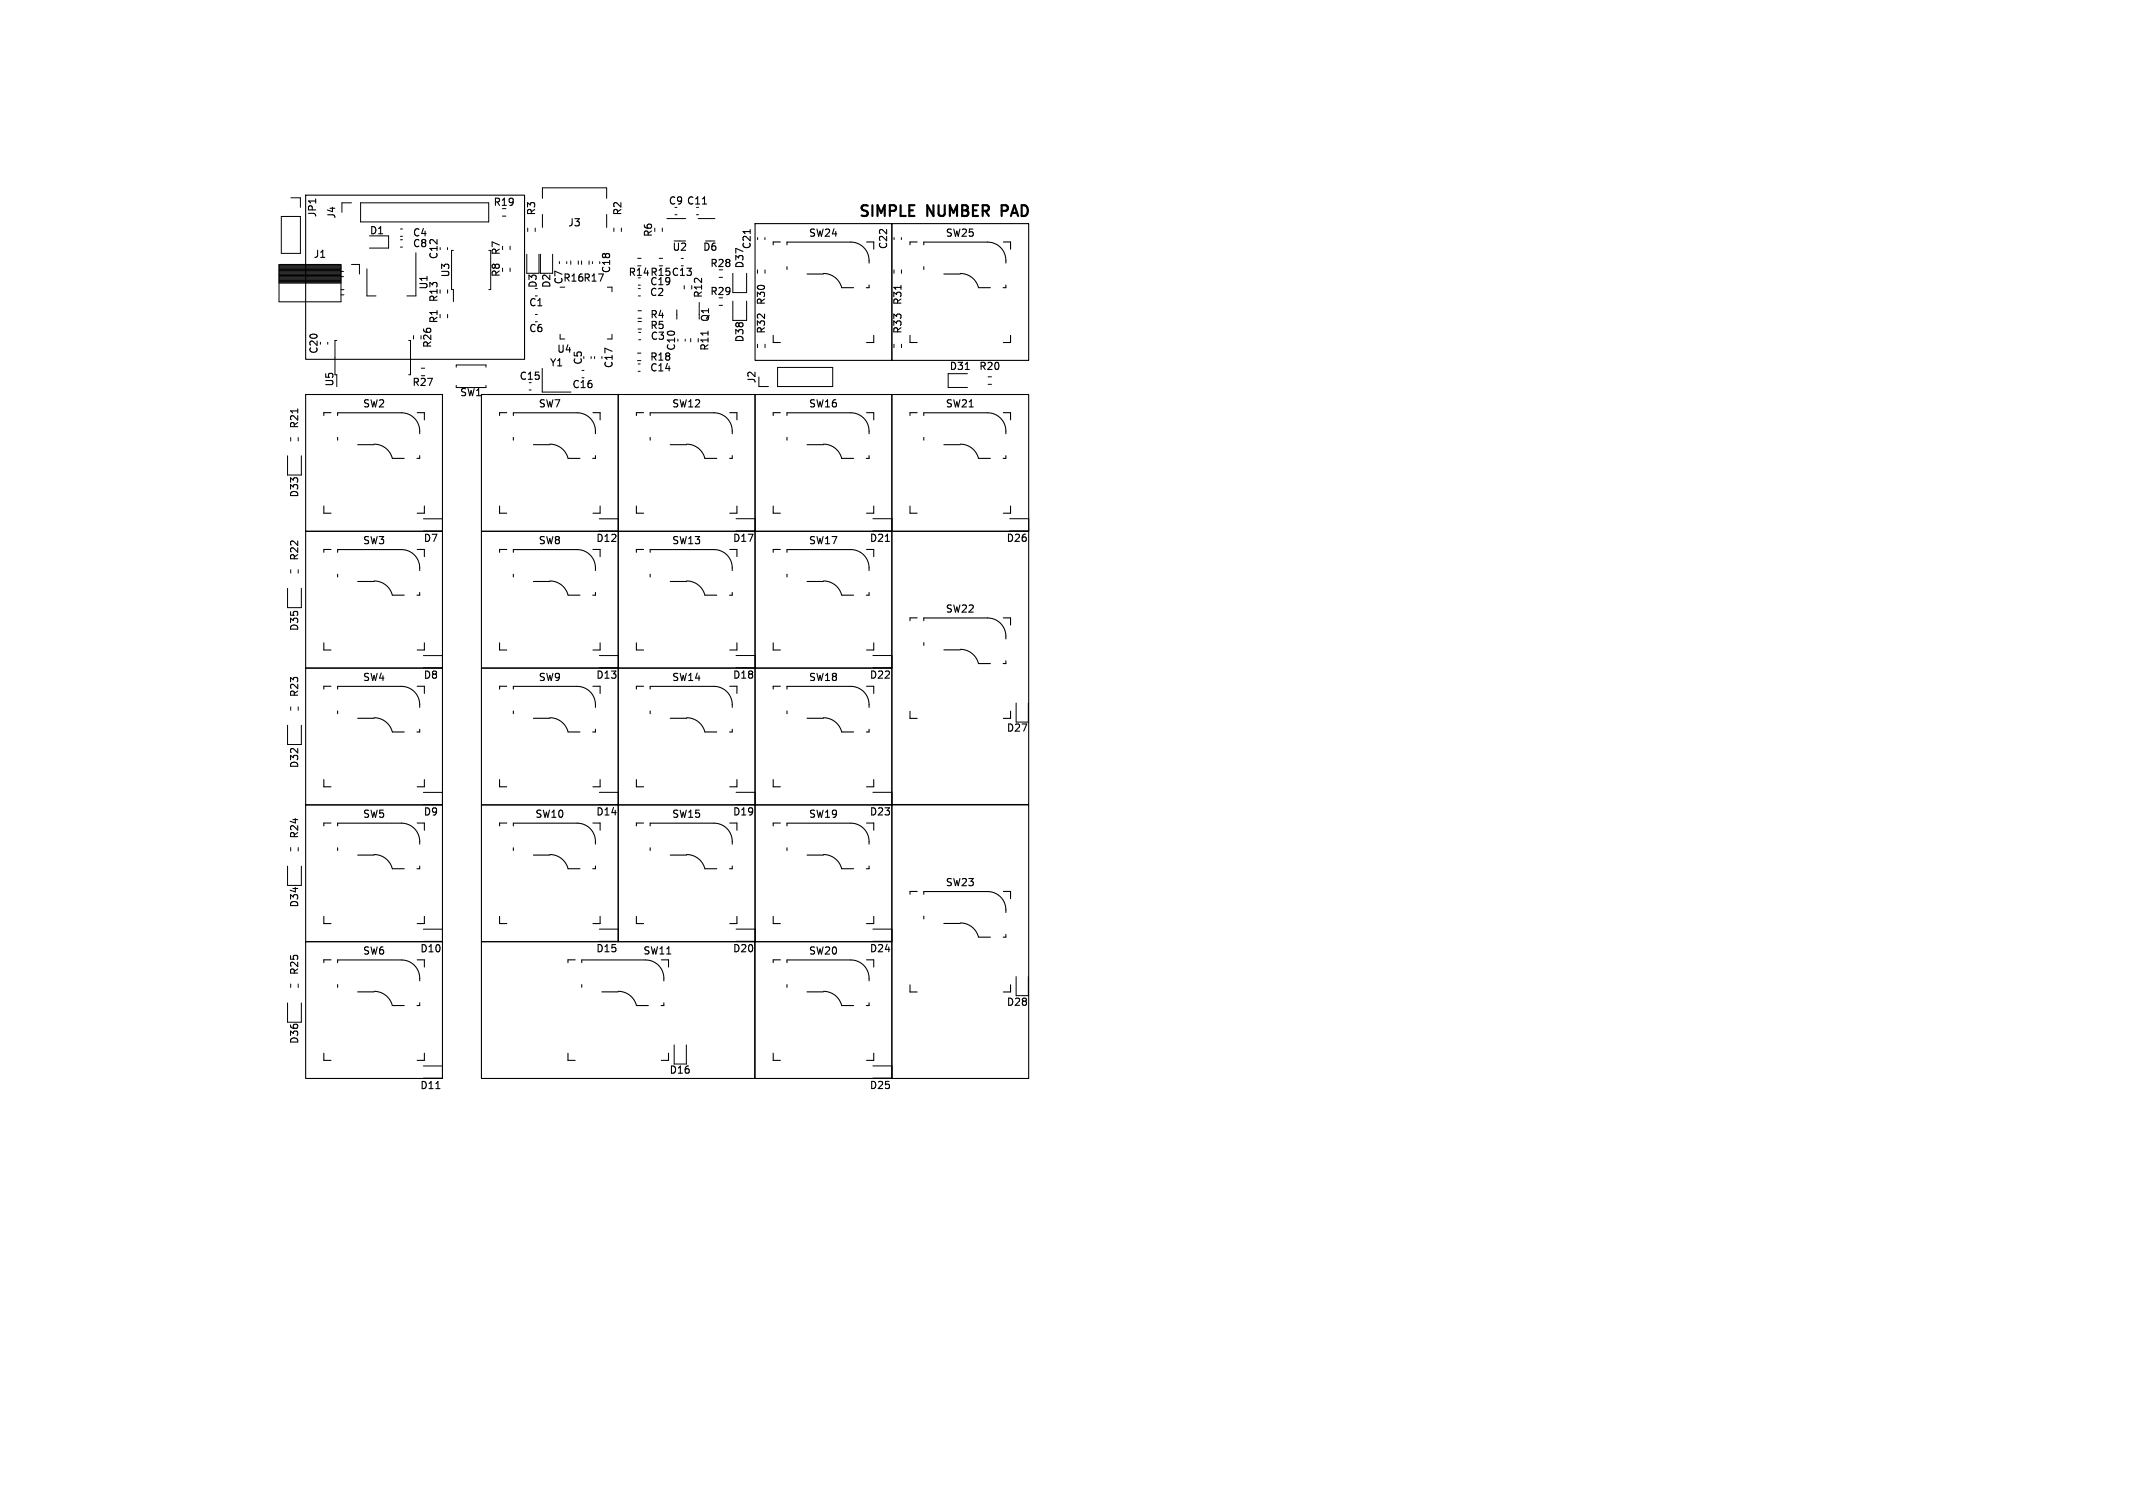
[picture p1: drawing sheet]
<svg xmlns="http://www.w3.org/2000/svg" width="297mm" height="210mm" viewBox="0 0 297 210" stroke-linecap="round" stroke-linejoin="round" font-family="sans-serif">
<defs><g id="words">
<g font-size="2.1">
<text x="119.3" y="30.6">SIMPLE</text>
<text x="129" y="30.6">NUMBER</text>
<text x="139.9" y="30.6">PAD</text>
</g>
<g font-size="1.4">
<text x="68.6" y="28.9">R19</text>
<text x="93" y="28.7">C9 C11</text>
<text x="44.2" y="30.4" transform="rotate(-90 44.2 30.4)">JP1</text>
<text x="46.9" y="30.6" transform="rotate(-90 46.9 30.6)">J4</text>
<text x="51.4" y="32.8">D1</text>
<text x="57.4" y="33.1">C4</text>
<text x="57.4" y="34.6">C8</text>
<text x="69.8" y="35.6" transform="rotate(-90 69.8 35.6)">R7</text>
<text x="74.7" y="30.1" transform="rotate(-90 74.7 30.1)">R3</text>
<text x="79" y="31.7">J3</text>
<text x="86.7" y="30.1" transform="rotate(-90 86.7 30.1)">R2</text>
<text x="91" y="33.1" transform="rotate(-90 91 33.1)">R6</text>
<text x="93.5" y="35.1">U2</text>
<text x="97.8" y="35.1">D6</text>
<text x="104.7" y="34.8" transform="rotate(-90 104.7 34.8)">C21</text>
<text x="112.5" y="33.2">SW24</text>
<text x="123.7" y="34.8" transform="rotate(-90 123.7 34.8)">C22</text>
<text x="131.6" y="33.2">SW25</text>
<text x="43.6" y="36.1">J1</text>
<text x="59.7" y="40.4" transform="rotate(-90 59.7 40.4)">U1</text>
<text x="61.1" y="36.2" transform="rotate(-90 61.1 36.2)">C12</text>
<text x="62.8" y="38.7" transform="rotate(-90 62.8 38.7)">U3</text>
<text x="69.8" y="38.7" transform="rotate(-90 69.8 38.7)">R8</text>
<text x="74.9" y="40.2" transform="rotate(-90 74.9 40.2)">D3</text>
<text x="76.8" y="40.2" transform="rotate(-90 76.8 40.2)">D2</text>
<text x="78.3" y="39.4">R16 R17</text>
<text x="78.5" y="39.7" transform="rotate(-90 78.5 39.7)">C7</text>
<text x="85.2" y="38.2" transform="rotate(-90 85.2 38.2)">C18</text>
<text x="87.4" y="38.6">R14 R15 C13</text>
<text x="90.4" y="41.4">C2</text>
<text x="90.4" y="39.9">C19</text>
<text x="98" y="41.6" transform="rotate(-90 98 41.6)">R12</text>
<text x="98.8" y="37.4">R28</text>
<text x="98.8" y="41.3">R29</text>
<text x="103.7" y="37.5" transform="rotate(-90 103.7 37.5)">D37</text>
<text x="61.1" y="45.1" transform="rotate(-90 61.1 45.1)">R1</text>
<text x="61.1" y="42.2" transform="rotate(-90 61.1 42.2)">R13</text>
<text x="73.6" y="42.9">C1</text>
<text x="73.6" y="46.5">C6</text>
<text x="90.4" y="44.5">R4</text>
<text x="90.4" y="46">R5</text>
<text x="90.5" y="47.5">C3</text>
<text x="98.9" y="44.9" transform="rotate(-90 98.9 44.9)">Q1</text>
<text x="103.7" y="47.8" transform="rotate(-90 103.7 47.8)">D38</text>
<text x="106.7" y="46.6" transform="rotate(-90 106.7 46.6)">R32</text>
<text x="106.7" y="42.6" transform="rotate(-90 106.7 42.6)">R30</text>
<text x="125.7" y="46.6" transform="rotate(-90 125.7 46.6)">R33</text>
<text x="125.7" y="42.6" transform="rotate(-90 125.7 42.6)">R31</text>
<text x="44.4" y="49.4" transform="rotate(-90 44.4 49.4)">C20</text>
<text x="46.6" y="53.9" transform="rotate(-90 46.6 53.9)">U5</text>
<text x="57.3" y="54">R27</text>
<text x="60.3" y="48.6" transform="rotate(-90 60.3 48.6)">R26</text>
<text x="72.2" y="53.1">C15</text>
<text x="76.5" y="51.2">Y1</text>
<text x="77.5" y="49.3">U4</text>
<text x="81.2" y="50.9" transform="rotate(-90 81.2 50.9)">C5</text>
<text x="85.5" y="51.4" transform="rotate(-90 85.5 51.4)">C17</text>
<text x="90.4" y="51.9">C14</text>
<text x="90.4" y="50.4">R18</text>
<text x="94.2" y="49" transform="rotate(-90 94.2 49)">C10</text>
<text x="98.9" y="49" transform="rotate(-90 98.9 49)">R11</text>
<text x="105.4" y="53.5" transform="rotate(-90 105.4 53.5)">J2</text>
<text x="132.1" y="51.7">D31</text>
<text x="136.2" y="51.7">R20</text>
<text x="41.7" y="59.8" transform="rotate(-90 41.7 59.8)">R21</text>
<text x="50.4" y="56.9">SW2</text>
<text x="64" y="55.4">SW1</text>
<text x="74.9" y="56.9">SW7</text>
<text x="79.6" y="54.3">C16</text>
<text x="93.5" y="56.9">SW12</text>
<text x="112.5" y="56.9">SW16</text>
<text x="131.6" y="56.9">SW21</text>
<text x="41.7" y="69.4" transform="rotate(-90 41.7 69.4)">D33</text>
<text x="50.4" y="76">SW3</text>
<text x="58.9" y="75.7">D7</text>
<text x="74.9" y="76">SW8</text>
<text x="82.9" y="75.7">D12</text>
<text x="93.5" y="76">SW13</text>
<text x="102" y="75.7">D17</text>
<text x="112.5" y="76">SW17</text>
<text x="121" y="75.7">D21</text>
<text x="140.1" y="75.7">D26</text>
<text x="41.7" y="78.2" transform="rotate(-90 41.7 78.2)">R22</text>
<text x="41.7" y="88" transform="rotate(-90 41.7 88)">D35</text>
<text x="131.6" y="85.5">SW22</text>
<text x="50.4" y="95">SW4</text>
<text x="58.9" y="94.7">D8</text>
<text x="74.9" y="95">SW9</text>
<text x="82.9" y="94.7">D13</text>
<text x="93.5" y="95">SW14</text>
<text x="102" y="94.7">D18</text>
<text x="112.5" y="95">SW18</text>
<text x="121" y="94.7">D22</text>
<text x="41.7" y="97.2" transform="rotate(-90 41.7 97.2)">R23</text>
<text x="41.7" y="107.1" transform="rotate(-90 41.7 107.1)">D32</text>
<text x="140.1" y="102.1">D27</text>
<text x="58.9" y="113.8">D9</text>
<text x="82.9" y="113.8">D14</text>
<text x="102" y="113.8">D19</text>
<text x="121" y="113.8">D23</text>
<text x="41.7" y="116.9" transform="rotate(-90 41.7 116.9)">R24</text>
<text x="50.4" y="114.1">SW5</text>
<text x="74.4" y="114.1">SW10</text>
<text x="93.5" y="114.1">SW15</text>
<text x="112.5" y="114.1">SW19</text>
<text x="131.6" y="123.6">SW23</text>
<text x="41.7" y="126.5" transform="rotate(-90 41.7 126.5)">D34</text>
<text x="41.7" y="135.9" transform="rotate(-90 41.7 135.9)">R25</text>
<text x="50.4" y="133.1">SW6</text>
<text x="58.4" y="132.8">D10</text>
<text x="82.9" y="132.8">D15</text>
<text x="89.5" y="133.1">SW11</text>
<text x="102" y="132.8">D20</text>
<text x="112.5" y="133.1">SW20</text>
<text x="121" y="132.8">D24</text>
<text x="140.1" y="140.3">D28</text>
<text x="41.7" y="145.5" transform="rotate(-90 41.7 145.5)">D36</text>
<text x="93.1" y="149.7">D16</text>
<text x="58.4" y="151.9">D11</text>
<text x="121" y="151.9">D25</text>
</g>
</g></defs>
<g fill="none" stroke="#000" stroke-width=".15">
<path d="M42.6 27.2h30.4v22.8h-30.4zM44 27.7v.6M97.8 28.4h.6M104.5 32v.5M105.1 31.1h19.1v19.1h-19.1zM108.7 33.7h-1v.4M109.6 34.1v-.4h8.9a2.58 2.58 0 0 1 2.5 2.9M109.6 37.1v.4M112.4 38.2h2.3M114.7 38.1a2.62 2.62 0 0 1 2.5 2h1.7M120.7 33.7h1v1M121 39.7v.4h-.4"/>
<path d="M124.2 31.1h19v19.1h-19zM125.5 39.7v.6M127.7 33.7h-1v.4M128.6 34.1v-.4h8.9a2.58 2.58 0 0 1 2.6 2.9M128.6 37.1v.4M131.4 38.2h2.3M133.7 38.1a2.62 2.62 0 0 1 2.5 2h1.7M139.7 33.7h1v1M140.1 39.7v.4h-.4M41.5 56.9v.6M42.6 54.9h19v19.1h-19zM46.1 57.5h-1v.4"/>
<path d="M47 57.9v-.4h8.9a2.58 2.58 0 0 1 2.5 2.9M58.1 57.5h1v1M67 54.9h19.1v19.1h-19.1zM70.6 57.5h-1v.4M71.5 57.9v-.4h8.9a2.58 2.58 0 0 1 2.5 2.9M82.6 57.5h1v1M86.1 54.9h19v19.1h-19zM89.6 57.5h-1v.4M90.5 57.9v-.4h8.9a2.58 2.58 0 0 1 2.6 2.9M98.6 46.1v.6M101.6 57.5h1v1M105.1 54.9h19.1v19.1h-19.1z"/>
<path d="M107.7 46.7v1h1M108.7 57.5h-1v.4M109.6 57.9v-.4h8.9a2.58 2.58 0 0 1 2.5 2.9M120.7 57.5h1v1M121.7 46.7v1h-1M124.2 54.9h19v19.1h-19zM126.7 46.7v1h1M127.7 57.5h-1v.4M128.6 57.9v-.4h8.9a2.58 2.58 0 0 1 2.6 2.9M134.4 51.5h.6M139.7 57.5h1v1M140.7 46.7v1h-1"/>
<path d="M42.6 74h19v19h-19zM45.1 70.5v1h1M46.1 76.5h-1v.4M47 76.9v-.4h8.9a2.58 2.58 0 0 1 2.5 3M47 60.9v.4M47 80v.3M49.8 61.9h2.3M52.1 61.9a2.62 2.62 0 0 1 2.5 1.9h1.7M58.1 76.5h1v1M58.4 63.5v.3h-.3M59.1 70.5v1h-1M67 74h19.1v19h-19.1z"/>
<path d="M69.6 70.5v1h1M70.6 76.5h-1v.4M71.5 76.9v-.4h8.9a2.58 2.58 0 0 1 2.5 3M71.5 60.9v.4M71.5 80v.3M74.3 61.9h2.3M76.6 61.9a2.62 2.62 0 0 1 2.5 1.9h1.7M82.6 76.5h1v1M82.9 63.5v.3h-.4M83.6 70.5v1h-1M86.1 74h19v19h-19zM88.6 70.5v1h1"/>
<path d="M89.6 76.5h-1v.4M90.5 76.9v-.4h8.9a2.58 2.58 0 0 1 2.6 3M90.5 60.9v.4M90.5 80v.3M93.3 61.9h2.3M95.6 61.9a2.62 2.62 0 0 1 2.5 1.9h1.7M101.6 76.5h1v1M102 63.5v.3h-.4M102.6 70.5v1h-1M105.1 74h19.1v19h-19.1zM107.7 70.5v1h1M108.7 76.5h-1v.4"/>
<path d="M109.6 76.9v-.4h8.9a2.58 2.58 0 0 1 2.5 3M109.6 60.9v.4M109.6 80v.3M112.4 61.9h2.3M114.7 61.9a2.62 2.62 0 0 1 2.5 1.9h1.7M120.7 76.5h1v1M121 63.5v.3h-.4M121.7 70.5v1h-1M123.3 75.4h.6M124.2 74h19v38h-19zM126.7 70.5v1h1M128.6 60.9v.4"/>
<path d="M131.4 61.9h2.3M133.7 61.9a2.62 2.62 0 0 1 2.5 1.9h1.7M140.1 63.5v.3h-.4M140.7 70.5v1h-1M42.6 93h19v19.1h-19zM45.1 89.5v1h1M46.1 95.6h-1v.4M47 96v-.4h8.9a2.58 2.58 0 0 1 2.5 2.9M47 99v.4M49.8 81h2.3M52.1 80.9a2.62 2.62 0 0 1 2.5 2h1.7M52.1 100a2.62 2.62 0 0 1 2.5 1.9h1.7"/>
<path d="M58.1 95.6h1v1M58.4 82.5v.4h-.3M59.1 89.5v1h-1M67 93h19.1v19.1h-19.1zM69.6 89.5v1h1M70.6 95.6h-1v.4M71.5 96v-.4h8.9a2.58 2.58 0 0 1 2.5 2.9M71.5 99v.4M74.3 81h2.3M76.6 80.9a2.62 2.62 0 0 1 2.5 2h1.7M76.6 100a2.62 2.62 0 0 1 2.5 1.9h1.7M82.6 95.6h1v1"/>
<path d="M82.9 82.5v.4h-.4M83.6 89.5v1h-1M86.1 93h19v19.1h-19zM88.6 89.5v1h1M89.6 95.6h-1v.4M90.5 96v-.4h8.9a2.58 2.58 0 0 1 2.6 2.9M90.5 99v.4M93.3 81h2.3M95.6 100a2.62 2.62 0 0 1 2.5 1.9h1.7M95.6 80.9a2.62 2.62 0 0 1 2.5 2h1.7M101.6 95.6h1v1M102 82.5v.4h-.4"/>
<path d="M102.6 89.5v1h-1M105.1 93h19.1v19.1h-19.1zM107.7 89.5v1h1M108.7 95.6h-1v.4M109.6 96v-.4h8.9a2.58 2.58 0 0 1 2.5 2.9M109.6 99v.4M112.4 81h2.3M114.7 80.9a2.62 2.62 0 0 1 2.5 2h1.7M114.7 100a2.62 2.62 0 0 1 2.5 1.9h1.7M120.7 95.6h1v1M121 82.5v.4h-.4M121.7 89.5v1h-1"/>
<path d="M126.7 99v1h1M127.7 86h-1v.4M128.6 86.4v-.3h8.9a2.58 2.58 0 0 1 2.6 2.9M128.6 89.5v.4M131.4 90.5h2.3M133.7 90.4a2.62 2.62 0 0 1 2.5 2h1.7M139.7 86h1v1M140.1 92v.4h-.4M140.7 99v1h-1M42.6 112.1h19v19h-19zM45.1 108.6v1h1M46.1 114.6h-1v.4"/>
<path d="M47 115v-.4h8.9a2.58 2.58 0 0 1 2.5 3M47 118.1v.3M49.8 100h2.3M49.8 119.1h2.3M52.1 119a2.62 2.62 0 0 1 2.5 2h1.7M58.1 114.6h1v1M58.4 101.6v.3h-.3M59.1 108.6v1h-1M67 112.1h19.1v19h-19.1zM69.6 108.6v1h1M70.6 114.6h-1v.4M71.5 115v-.4h8.9a2.58 2.58 0 0 1 2.5 3"/>
<path d="M71.5 118.1v.3M74.3 100h2.3M74.3 119.1h2.3M76.6 119a2.62 2.62 0 0 1 2.5 2h1.7M82.6 114.6h1v1M82.9 101.6v.3h-.4M83.6 108.6v1h-1M86.1 112.1h19v19h-19zM88.6 108.6v1h1M89.6 114.6h-1v.4M90.5 115v-.4h8.9a2.58 2.58 0 0 1 2.6 3M90.5 118.1v.3"/>
<path d="M93.3 100h2.3M93.3 119.1h2.3M95.6 119a2.62 2.62 0 0 1 2.5 2h1.7M101.6 114.6h1v1M102 101.6v.3h-.4M102.6 108.6v1h-1M105.1 112.1h19.1v19h-19.1zM107.7 108.6v1h1M108.7 114.6h-1v.4M109.6 115v-.4h8.9a2.58 2.58 0 0 1 2.5 3M109.6 118.1v.3M112.4 100h2.3"/>
<path d="M112.4 119.1h2.3M114.7 119a2.62 2.62 0 0 1 2.5 2h1.7M120.7 114.6h1v1M121 101.6v.3h-.4M121.7 108.6v1h-1M124.2 112.1h19v38.1h-19zM42.6 131.1h19v19.1h-19zM45.1 127.6v1h1M46.1 133.7h-1v.4M47 134.1v-.4h8.9a2.58 2.58 0 0 1 2.5 2.9M47 137.1v.4M49.8 138.1h2.3"/>
<path d="M52.1 138.1a2.62 2.62 0 0 1 2.5 1.9h1.7M58.1 133.7h1v1M58.4 120.6v.4h-.3M58.4 139.7v.3h-.3M59.1 127.6v1h-1M67 131.1h38.1v19.1h-38.1zM69.6 127.6v1h1M80.1 133.7h-1v.4M81 134.1v-.4h8.9a2.58 2.58 0 0 1 2.5 2.9M81 137.1v.4M82.9 120.6v.4h-.4M83.6 127.6v1h-1"/>
<path d="M83.8 138.1h2.3M86.1 138.1a2.62 2.62 0 0 1 2.5 1.9h1.7M88.6 127.6v1h1M92.1 133.7h1v1M92.4 139.7v.3h-.3M102 120.6v.4h-.4M102.6 127.6v1h-1M105.1 131.1h19.1v19.1h-19.1zM107.7 127.6v1h1M108.7 133.7h-1v.4M109.6 134.1v-.4h8.9a2.58 2.58 0 0 1 2.5 2.9M109.6 137.1v.4"/>
<path d="M112.4 138.1h2.3M114.7 138.1a2.62 2.62 0 0 1 2.5 1.9h1.7M120.7 133.7h1v1M121 139.7v.3h-.4M121 120.6v.4h-.4M121.7 127.6v1h-1M126.7 137.1v1h1M127.7 124.1h-1v.4M128.6 124.5v-.3h8.9a2.58 2.58 0 0 1 2.6 2.9M128.6 127.6v.4M131.4 128.6h2.3M133.7 128.5a2.62 2.62 0 0 1 2.5 2h1.7"/>
<path d="M139.7 124.1h1v1M140.1 130.1v.4h-.4M140.7 137.1v1h-1M45.1 146.7v1h1M59.1 146.7v1h-1M60.7 151.6h.6M79.1 146.7v1h1M93.1 146.7v1h-1M107.7 146.7v1h1M121.7 146.7v1h-1"/>
</g>
<g fill="none" stroke="#000" stroke-width=".14">
<path d="M38.9 36.8h8.6v5.2h-8.6zM38.9 36.9h8.6M38.9 37.1h8.6M38.9 37.2h8.6M38.9 37.3h8.6M38.9 37.4h8.6M38.9 37.5h8.6M38.9 37.7h8.6M38.9 37.8h8.6M38.9 37.9h8.6M38.9 38h8.6M38.9 38.1h8.6"/>
<path d="M38.9 38.2h8.6M38.9 38.4h8.6M38.9 38.5h8.6M38.9 38.6h8.6M38.9 38.7h8.6M38.9 38.8h8.6M38.9 39h8.6M38.9 39.1h8.6M38.9 39.2h8.6M38.9 39.3h8.6M38.9 39.4h8.6M39.2 30.1h2.6v5.2h-2.6z"/>
<path d="M40.5 27.5h1.3v1.4M47.5 37.8h.3M47.5 38.5h.3M48.9 28.2h-1.3v1.4M48.9 36.8h1.1v1.4M50.2 28.2h17.8v2.7h-17.8zM51.1 37.5v3.7h1.2M51.4 32.9h2.7v1.7h-2.7M55.8 31.9h.2M55.8 32.9h.2M55.8 33.4h.2M55.8 34.4h.2"/>
<path d="M57.9 35.2v6h-1.3M62.3 34.5v.3M63.1 34.9h-.2v5.4h.2v1.7M68.1 34.9h.2v5.4h-.2M70 30.1h.4M71 34.3v.5M71 37.3v.5M73.4 35.4v2.7h1.6v-2.7M73.5 31.8v.4M74.5 31.8v.4M75.3 35.4v2.7h1.7v-2.7M75.5 27.6v-1.4h9v1.4"/>
<path d="M75.5 29.9v1.8M77.9 36.4v.3M78.9 36.4v.3M79.5 36.3v.5M80.5 36.3v.5M81 36.3v.5M82 36.3v.5M82.5 36.4v.3M83.5 36.4v.3M84.5 29.9v1.8M84.6 40h.6v.6M85.5 31.8v.4"/>
<path d="M86.5 31.8v.4M88.8 36h.5M88.8 37h.5M88.9 39.7h.3M91.8 36h.5M91.8 37h.5M92.2 31.8v.4M92.9 30.4h2.6M93.9 33.6h1.6M94 29.9h.3M94.9 37h.2M94.9 36h.2"/>
<path d="M95.3 39.8v.4M96.3 39.8v.4M97 29.9h.3M97.2 30.4h2.3M98.2 33.6h1.3M100.1 38.6h.5M102 38.1v2.6h2v-2.6M105.5 37.6v.5M105.5 33.1v.3M106.5 33.1v.3M106.5 37.6v.5M124.5 37.6v.5"/>
<path d="M124.5 33.1v.3M125.5 33.1v.3M125.5 37.6v.5M45.6 47.7v.2M46.9 47.4h-.3v4.8M47.5 40.3h.4M47.5 41.1h.4M56.9 47.4h.3v4.8h-.3M57.6 46.7v.5M58.6 46.7v.5M58.7 52.3h.4M58.7 51.3h.4"/>
<path d="M62.3 40.4v.4M62.3 43.8v.5M63.5 53.7v.3h4.2v-.3M63.5 51.1v-.3h4.2v.3M73.7 54.3h.3M74.5 41.2h.3M74.5 44.8h.3M74.5 43.8h.3M75.5 51.3v3.3h4M78 46.6v.6h.6M81 52.6h.3M81 51.6h.3"/>
<path d="M82.3 49.7v.2M82.8 49.7v.2M83.8 49.7v.2M85.2 46.6v.6h-.6M88.8 49.2h.4M88.8 50.2h.4M88.8 43.3h.5M88.8 44.3h.5M88.8 45.8h.5M88.8 44.8h.5M88.9 50.7h.2M88.9 51.7h.2"/>
<path d="M88.9 40.2h.3M88.9 41.2h.3M88.9 46.3h.3M88.9 47.3h.3M94.2 43.2v1.3M95.4 47.2v.3M96.2 47.1v.5M97.2 47.1v.5M97.4 42.1v2.4M100.1 42.5h.5M102 41.9v2.7h2v-2.7M105.5 47.9v.5"/>
<path d="M105.7 53.8h1.3M106.5 47.9v.5M108.3 51.2h7.6v2.6h-7.6zM124.5 47.9v.5M125.5 47.9v.5M134.7 52h-2.7v2h2.7M137.6 53.5h.5M137.6 52.5h.5M40 63.5v2.7h2v-2.7M40.5 60.9v.5M40.5 79.3v.5M41.5 60.9v.5"/>
<path d="M41.5 79.3v.5M59 72.3h2.6v1.7h-2.6M83.4 72.3h2.7v1.7h-2.7M102.5 72.2h2.6v1.7h-2.6M121.5 72.2h2.7v1.7h-2.7M140.6 72.2h2.6v1.7h-2.6M40 81.9v2.7h2v-2.7M40.5 98.4v.5M41.5 98.4v.5M59 91.3h2.6v1.7h-2.6M83.4 91.3h2.7v1.7h-2.7M102.5 91.3h2.6v1.7h-2.6"/>
<path d="M121.5 91.3h2.7v1.7h-2.7M141.5 97.9v2.7h1.7v-2.7M40 101v2.7h2v-2.7M40.5 118v.5M41.5 118v.5M59 110.4h2.6v1.7h-2.6M83.4 110.3h2.7v1.7h-2.7M102.5 110.3h2.6v1.7h-2.6M121.5 110.3h2.7v1.7h-2.7M40 120.6v2.7h2v-2.7M40 139.7v2.7h2v-2.7M40.5 137v.5"/>
<path d="M41.5 137v.5M59 129.4h2.6v1.7h-2.6M83.4 129.4h2.7v1.7h-2.7M102.5 129.4h2.6v1.7h-2.6M121.5 129.4h2.7v1.7h-2.7M141.5 136v2.7h1.7v-2.7M59 148.5h2.6v1.7h-2.6M93.9 145.5v2.7h1.7v-2.7M121.5 148.4h2.7v1.7h-2.7"/>
</g>
<use href="#words"/>
</svg>
